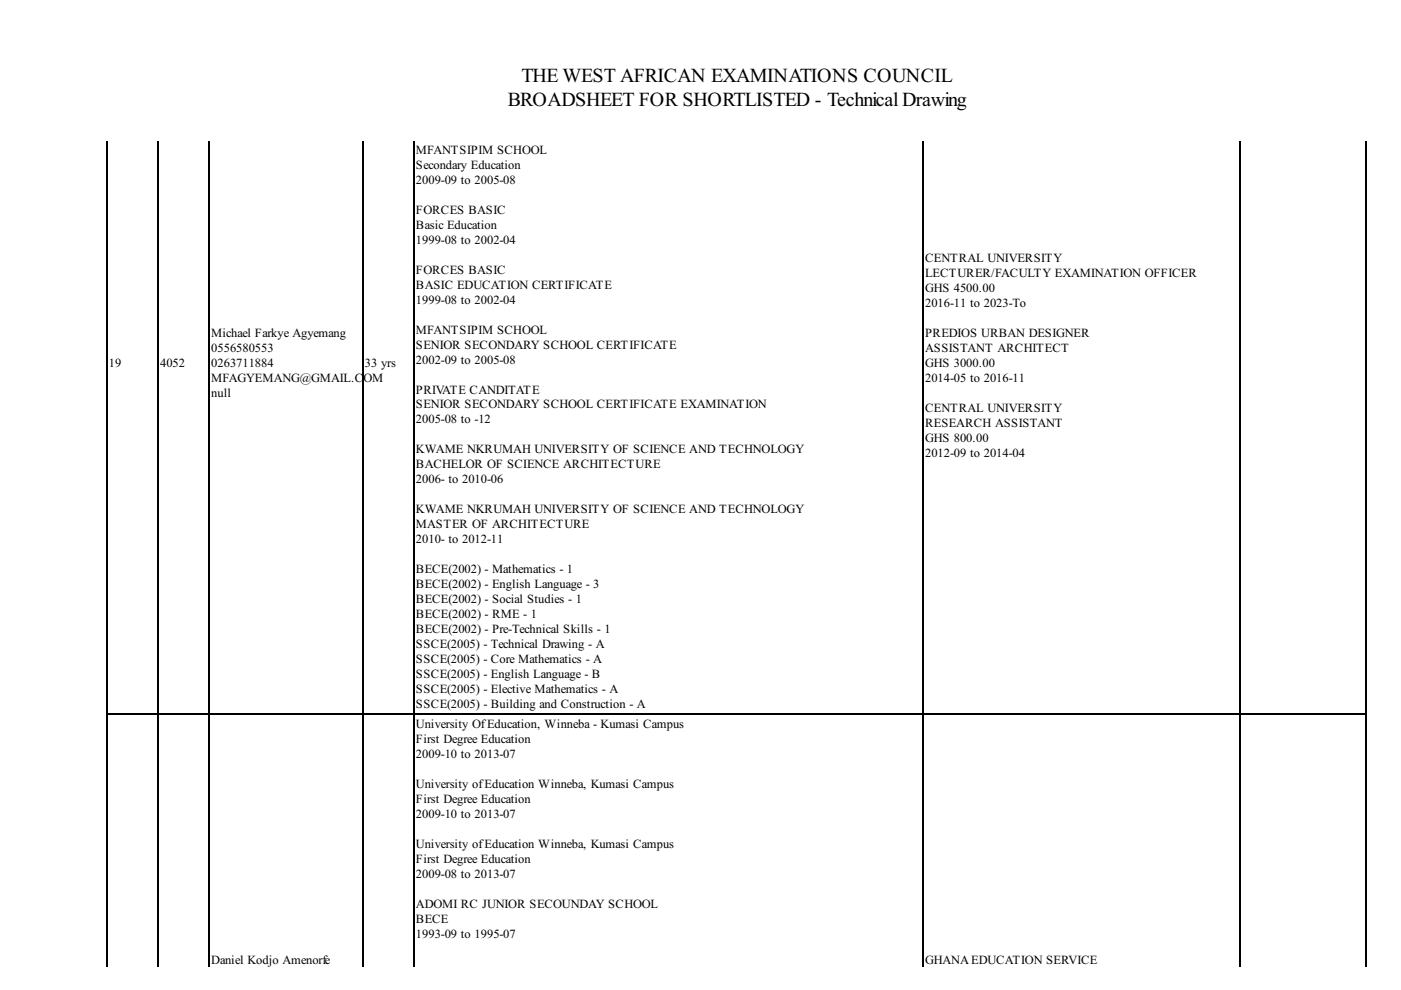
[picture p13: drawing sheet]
<svg xmlns="http://www.w3.org/2000/svg" width="297mm" height="210mm" viewBox="0 0 297 210" stroke-linecap="round" stroke-linejoin="round" font-family="sans-serif">
<defs><g id="words">
<g font-size="4.2">
<text x="110.6" y="17.3">THE WEST AFRICAN EXAMINATIONS COUNCIL</text>
<text x="107.6" y="22.6">BROADSHEET FOR SHORTLISTED - TechnicalDrawing</text>
</g>
<g font-size="2.6">
<text x="88.2" y="32.6">MFANTSIPIM SCHOOL</text>
<text x="88.2" y="35.8">Secondary Education</text>
<text x="88.2" y="39">2009-09 to 2005-08</text>
<text x="88.2" y="45.3">FORCES BASIC</text>
<text x="88.2" y="48.5">Basic Education</text>
<text x="88.2" y="51.7">1999-08 to 2002-04</text>
<text x="88.2" y="58">FORCES BASIC</text>
<text x="196.1" y="55.7">CENTRAL UNIVERSITY</text>
<text x="196.1" y="58.8">LECTURER/FACULTY EXAMINATION OFFICER</text>
<text x="88.2" y="61.2">BASIC EDUCATION CERTIFICATE</text>
<text x="88.2" y="64.4">1999-08 to 2002-04</text>
<text x="196.1" y="62">GHS 4500.00</text>
<text x="196.1" y="65.2">2016-11 to 2023-To</text>
<text x="44.8" y="71.5">Michael Farkye Agyemang</text>
<text x="88.2" y="70.7">MFANTSIPIM SCHOOL</text>
<text x="196.1" y="71.5">PREDIOS URBAN DESIGNER</text>
<text x="23.1" y="77.9">19</text>
<text x="34" y="77.9">4052</text>
<text x="44.8" y="74.7">0556580553</text>
<text x="44.8" y="77.9">0263711884</text>
<text x="77.3" y="77.9">33 yrs</text>
<text x="88.2" y="73.9">SENIOR SECONDARY SCHOOL CERTIFICATE</text>
<text x="88.2" y="77.1">2002-09 to 2005-08</text>
<text x="196.1" y="74.7">ASSISTANT ARCHITECT</text>
<text x="196.1" y="77.9">GHS 3000.00</text>
<text x="44.8" y="81.1">MFAGYEMANG@GMAIL.C</text>
<text x="77.1" y="81.1">OM</text>
<text x="88.2" y="83.4">PRIVATE CANDITATE</text>
<text x="196.1" y="81.1">2014-05 to 2016-11</text>
<text x="44.8" y="84.2">null</text>
<text x="88.2" y="86.6">SENIOR SECONDARY SCHOOL CERTIFICATE EXAMINATION</text>
<text x="88.2" y="89.8">2005-08 to -12</text>
<text x="196.1" y="87.4">CENTRAL UNIVERSITY</text>
<text x="196.1" y="90.6">RESEARCH ASSISTANT</text>
<text x="196.1" y="93.8">GHS 800.00</text>
<text x="88.2" y="96.1">KWAME NKRUMAH UNIVERSITY OF SCIENCE AND TECHNOLOGY</text>
<text x="88.2" y="99.3">BACHELOR OF SCIENCE ARCHITECTURE</text>
<text x="196.1" y="96.9">2012-09 to 2014-04</text>
<text x="88.2" y="102.5">2006- to 2010-06</text>
<text x="88.2" y="108.8">KWAME NKRUMAH UNIVERSITY OF SCIENCE AND TECHNOLOGY</text>
<text x="88.2" y="112">MASTER OF ARCHITECTURE</text>
<text x="88.2" y="115.2">2010- to 2012-11</text>
<text x="88.2" y="121.5">BECE(2002) - Mathematics - 1</text>
<text x="88.2" y="124.7">BECE(2002) - English Language - 3</text>
<text x="88.2" y="127.9">BECE(2002) - Social Studies - 1</text>
<text x="88.2" y="131.1">BECE(2002) - RME - 1</text>
<text x="88.2" y="134.2">BECE(2002) - Pre-Technical Skills - 1</text>
<text x="88.2" y="137.4">SSCE(2005) - Technical Drawing - A</text>
<text x="88.2" y="140.6">SSCE(2005) - Core Mathematics - A</text>
<text x="88.2" y="143.8">SSCE(2005) - English Language - B</text>
<text x="88.2" y="146.9">SSCE(2005) - Elective Mathematics - A</text>
<text x="88.2" y="150.1">SSCE(2005) - Building and Construction - A</text>
<text x="88.2" y="154.3">University OfEducation, Winneba - Kumasi Campus</text>
<text x="88.2" y="157.5">First Degree Education</text>
<text x="88.2" y="160.7">2009-10 to 2013-07</text>
<text x="88.2" y="167">University ofEducation Winneba, Kumasi Campus</text>
<text x="88.2" y="170.2">First Degree Education</text>
<text x="88.2" y="173.4">2009-10 to 2013-07</text>
<text x="88.2" y="179.7">University ofEducation Winneba, Kumasi Campus</text>
<text x="88.2" y="182.9">First Degree Education</text>
<text x="88.2" y="186.1">2009-08 to 2013-07</text>
<text x="88.2" y="192.4">ADOMI RC JUNIOR SECOUNDAY SCHOOL</text>
<text x="88.2" y="195.6">BECE</text>
<text x="88.2" y="198.8">1993-09 to 1995-07</text>
<text x="44.8" y="204.3">Daniel Kodjo Amenorfe</text>
<text x="196.1" y="204.3">GHANA EDUCATION SERVICE</text>
</g>
</g></defs>
<path d="M22.7 29.9v175M33.6 29.9v175M44.4 29.9v175M76.9 29.9v175M87.8 29.9v175M195.7 29.9v175M263 29.9v175M289.7 29.9v175M22.6 151.3h267.2" fill="none" stroke="#000" stroke-width=".26"/>
<use href="#words"/>
</svg>
